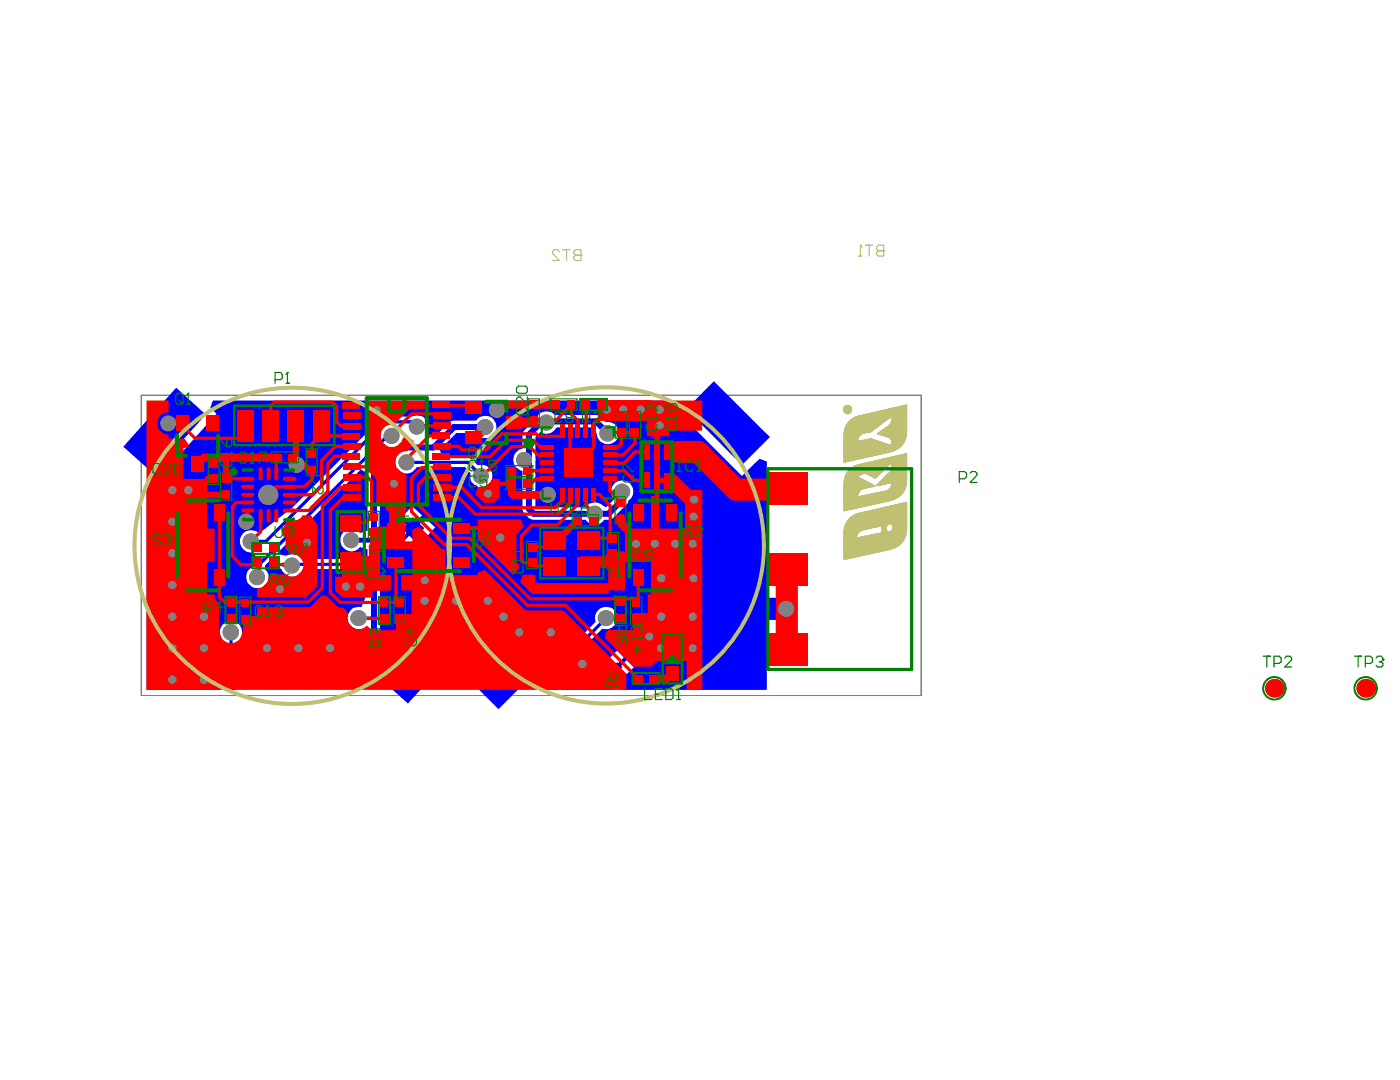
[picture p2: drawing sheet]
<svg xmlns="http://www.w3.org/2000/svg" width="279mm" height="215mm" viewBox="0 0 279 215" stroke-linecap="round" stroke-linejoin="round" font-family="sans-serif">
<path d="M28.2 78.8h155.4v59.8h-155.4z" fill="none" stroke="#808080" stroke-width=".2"/>
<g fill="#00f">
<path d="M71.9 93.6l1.4 .7v11.4l-1.6 .5a2.21 2.21 0 0 0-3.2-.2 2.21 2.21 0 0 0 0 3.2 2.21 2.21 0 0 0 3.2-.2l1.6 .5v1.9h-13.2a2.3 2.3 0 0 0-3-.6l-1.6-.4-.1-.3z"/>
<path d="M42.5 79.8h91.7l.7 1.4-.4 .3 13.4 13.3 3.5-3.4 1.4 .6v45.5h-28.9l-.7-1.5 1.1-1.1-1.3-1.4-1.4 1.4 1.1 1.1-.6 1.5h-14.7l-.6-1.5 .3-.2-.4-.4 .6-1.5h3.7l.6-.2 8.5-8.5a2.23 2.23 0 0 0 3-1.8 2.23 2.23 0 0 0-2.5-2.5 2.23 2.23 0 0 0-1.9 3l-8.1 8.1h-7.3l-9.5-9.6-3 3-4.9-4.4-6.1 6.8h-1.6l-2.5-2.5v-30.4l.7-.5 2.7-1.2a2.2 2.2 0 0 0 2 1.2 2.2 2.2 0 0 0 1.9-1.3h9.7l1.1 1.2a2.22 2.22 0 0 0 2.7 2.7 2.22 2.22 0 0 0 .9-3.8 2.28 2.28 0 0 0-2.2-.5l-1.4-1.3-.6-.3h-4.9l-.7-1.5 3.4-3.3h3.9a2.22 2.22 0 0 0 3.3 .4 2.22 2.22 0 0 0 0-3.3 2.22 2.22 0 0 0-3.3 .4l-4.9 .1-.5 .2-2.9 3-1.6-.2-.2-.5a2.22 2.22 0 0 0 .1-2.8 2.22 2.22 0 0 0-2.9-.6h-5.2l-.7 .3-17.8 17.9-6.7 5.1a2.25 2.25 0 0 0-3.7 1 2.25 2.25 0 0 0 2.7 2.7l.6 1.5a2.06 2.06 0 0 0-1 1.5 2.24 2.24 0 0 0-.8 3.2 2.24 2.24 0 0 0 3.3 .5 2.24 2.24 0 0 0 .1-3.3v-.7l1.3-1.3 1.4 .7a1.13 1.13 0 0 0 .7 1.4 2.2 2.2 0 0 0 2.1 1.4 2.2 2.2 0 0 0 2-1.5h13v4.7l-1.2 2.9a2.23 2.23 0 0 0-2.8 2.2 2.23 2.23 0 0 0 2.8 2.1l1.2 .6 .3 .8 3.7 3.8-3.2 3.6h-25.7l-1.4-1.3v-4.9a2.23 2.23 0 0 0 .8-3.3 2.23 2.23 0 0 0-3.5 0 2.23 2.23 0 0 0 .8 3.3v5.3l.2 .7 1.9 1.9 .4 .1-.5 1.6h-17.9v-40.4l1.4-.7 12.6-14-1.3-1.2zM107.3 82.6l-.4 .8-2.7 2.7-.1 3.3a2.23 2.23 0 0 0-1.8 2.2 2.23 2.23 0 0 0 1.8 2.2v7.6a3 3 0 0 0 2.3 2.2h10.4a2.14 2.14 0 0 0 3.6 0l1.4-.1 .4-.3 2.7-2.7 .3-.4v-.3a2.21 2.21 0 0 0 .6-3.2 2.21 2.21 0 0 0-3.2-.3 2.21 2.21 0 0 0-.2 3.2l-1.6 1.6-.6-.3a2.27 2.27 0 0 0-3.4 .3h-9.9l-.2-.3v-13.6l1-1.2a2.16 2.16 0 0 0 3.2-.8h7.4l.6 1.1a2.23 2.23 0 0 0 2.3 2.3 2.23 2.23 0 0 0 2.2-2.5 2.23 2.23 0 0 0-2.7-2l-1-1.1-.4-.2-.6-.1h-8.2a2.21 2.21 0 0 0-3.2-.1zM82.1 100.8l-1.8 2.1 2 1.9 1.8-2.1zM84.8 103.2l-1.9 2 2 1.9 1.8-2zM79.7 103.5l-1.8 2.1 2.1 1.8 1.8-2.1zM82.4 105.9l-1.9 2 2.1 1.8 1.8-2zM123 129.6l-1.4 1.4 1.4 1.4 1.3-1.4zM124.9 131.5l-1.4 1.5 1.4 1.3 1.4-1.3zM121 131.5l-1.4 1.5 1.4 1.3 1.4-1.3z"/>
</g>
<path d="M77.2 86.8h.9M83.2 84v.4l.6 .6h-.6M121.2 85.6l-.1 .7M50 107.9h3M56.4 112.4l.3 .3h1.6M74.5 122.8l-.3 .4" fill="none" stroke="#00f" stroke-width=".64"/>
<path d="M107.8 84.2h1.1M124 98v1.6" fill="none" stroke="#00f" stroke-width="1.2"/>
<circle cx="121.4" cy="80.4" r=".32" fill="#00f"/>
<path d="M77.2 86.8l-25.9 26v2.2M80.2 91.2l.9 .9h12.1l2.7 2.7M83.2 84h-6.4l-23.8 23.9M125.4 80.4h-19.4l-.2 .1M56.4 112.4h18.1M46 126v7.2l2 1.9h32.3l3.4-3.4M71.5 123.2h2.7M120.8 123.2l-9.8 9.8h-14.4M156.2 121.3h.5" fill="none" stroke="#00f" stroke-width=".64"/>
<path d="M96.7 85.1h-6.2l-4.1 4.1h-6.6l-5.3 5.2v31.5l5.9 5.8h3.3M107.8 84.2l-2.4 2.4v14.8l1 1h14.9l2.7-2.8M108.7 84h10l2.4 2.3" fill="none" stroke="#00f" stroke-width="1.2"/>
<path d="M70.1 107.6h4.3" fill="none" stroke="#00f" stroke-width=".96"/>
<path d="M150.2 121.3h6" fill="none" stroke="#00f" stroke-width="4.4"/>
<g fill="#808080">
<circle cx="138.4" cy="99.5" r=".82"/>
<circle cx="138.3" cy="102.9" r=".82"/>
<circle cx="156.7" cy="121.3" r="1.62"/>
<circle cx="131.5" cy="84.8" r=".82"/>
<circle cx="138.1" cy="108.4" r=".8"/>
<circle cx="134.6" cy="108.3" r=".82"/>
<circle cx="124.2" cy="81.6" r=".84"/>
<circle cx="120.9" cy="81.6" r=".84"/>
<circle cx="127.7" cy="81.6" r=".82"/>
<circle cx="130.5" cy="108.3" r=".82"/>
<circle cx="126.8" cy="108.3" r=".82"/>
<circle cx="96.7" cy="85.1" r="1.62"/>
<circle cx="118.6" cy="102.4" r="1.62"/>
<circle cx="124" cy="98" r="1.62"/>
<circle cx="108.9" cy="84.2" r="1.62"/>
<circle cx="131.5" cy="81.6" r=".84"/>
<circle cx="117.4" cy="112.7" r=".82"/>
<circle cx="110.5" cy="107.7" r=".82"/>
<circle cx="121.1" cy="86.3" r="1.64"/>
<circle cx="115.2" cy="92.3" r=".82"/>
<circle cx="116.8" cy="90.7" r=".84"/>
<circle cx="113.6" cy="90.7" r=".84"/>
<circle cx="113.6" cy="93.8" r=".84"/>
<circle cx="116.8" cy="93.8" r=".84"/>
<circle cx="104.5" cy="91.6" r="1.6"/>
<circle cx="95.8" cy="94.8" r="1.6"/>
<circle cx="99" cy="81.6" r="1.6"/>
<circle cx="33.5" cy="84.4" r="1.6"/>
<circle cx="49.1" cy="104" r="1.6"/>
<circle cx="50" cy="107.9" r="1.62"/>
<circle cx="51.2" cy="115" r="1.6"/>
<circle cx="78" cy="86.8" r="1.6"/>
<circle cx="83.1" cy="85" r="1.6"/>
<circle cx="70" cy="107.6" r="1.6"/>
<circle cx="58.9" cy="84.8" r=".82"/>
<circle cx="81" cy="92.1" r="1.6"/>
<circle cx="78.5" cy="96.4" r=".8"/>
<circle cx="84.7" cy="115.6" r=".8"/>
<circle cx="53.5" cy="98.6" r="2"/>
<circle cx="75.1" cy="81.7" r=".8"/>
<circle cx="138.2" cy="115.2" r=".8"/>
<circle cx="129.4" cy="126.8" r=".8"/>
<circle cx="58.2" cy="112.7" r="1.6"/>
<circle cx="71.5" cy="123.2" r="1.62"/>
<circle cx="68.9" cy="116.9" r=".82"/>
<circle cx="71.8" cy="116.9" r=".84"/>
<circle cx="46" cy="126" r="1.64"/>
<circle cx="120.8" cy="123.2" r="1.62"/>
<circle cx="109.2" cy="98.6" r="1.6"/>
<circle cx="99.7" cy="107.1" r=".84"/>
<circle cx="84.6" cy="119.7" r=".82"/>
<circle cx="65.8" cy="129.1" r=".82"/>
<circle cx="100.4" cy="122.9" r=".84"/>
<circle cx="59.1" cy="92.6" r="1.6"/>
<circle cx="61.2" cy="108.1" r=".8"/>
<circle cx="55.8" cy="117.4" r=".8"/>
<circle cx="34.4" cy="97.7" r=".84"/>
<circle cx="34.4" cy="103.9" r=".82"/>
<circle cx="34.4" cy="110.2" r=".84"/>
<circle cx="34.4" cy="116.6" r=".84"/>
<circle cx="34.4" cy="122.9" r=".84"/>
<circle cx="34.4" cy="129.1" r=".82"/>
<circle cx="34.4" cy="135.4" r=".84"/>
<circle cx="40.7" cy="135.4" r=".84"/>
<circle cx="40.7" cy="129.1" r=".82"/>
<circle cx="40.7" cy="122.9" r=".84"/>
<circle cx="53.2" cy="129.1" r=".8"/>
<circle cx="59.5" cy="129.1" r=".82"/>
<circle cx="37.5" cy="97.7" r=".84"/>
<circle cx="138" cy="122.9" r=".82"/>
<circle cx="138.1" cy="129.1" r=".8"/>
<circle cx="131.8" cy="129.1" r=".82"/>
<circle cx="131.8" cy="122.9" r=".84"/>
<circle cx="131.8" cy="115.2" r=".84"/>
<circle cx="109.8" cy="126" r=".84"/>
<circle cx="103.5" cy="126" r=".82"/>
<circle cx="97.3" cy="119.7" r=".82"/>
<circle cx="91" cy="119.7" r=".82"/>
<circle cx="116.1" cy="132.3" r=".84"/>
<circle cx="97.3" cy="98.4" r=".8"/>
</g>
<g fill="#00f">
<path d="M123.1 131.9l1 1.1-1.1 1.1-1.1-1z" fill-rule="evenodd"/>
<path d="M93.8 124.6l11.1 11.2-5.5 5.5-11.2-11.1z" fill-rule="evenodd"/>
<path d="M142.3 76l11.2 11.1-5.6 5.6-11.1-11.2z" fill-rule="evenodd"/>
<path d="M82.3 103.1l2.3 2.1-2.2 2.4-2.3-2.2z" fill-rule="evenodd"/>
<path d="M35.1 77.3l5.9 5.3-10.5 11.7-5.9-5.3z" fill-rule="evenodd"/>
<path d="M86 123.2l5.9 5.3-10.6 11.7-5.8-5.2z" fill-rule="evenodd"/>
</g>
<g fill="#f00">
<path d="M95.3 97a2.25 2.25 0 0 0 2.8-1.7l1.5 .2v.5h2.4v.8h-2.4v2.3l-1.1 1.1h-2l-1.8-1.8z"/>
<path d="M115.6 110.8h4.9l1-.9h3l.1 3.2h-6.9z"/>
<path d="M119.1 79.8h10.7v4h-10.7z"/>
<path d="M92 104.8h3.2v-1.3h8.6l.6 1.4-1.2 1.2-.3 .7v4.9l.5 .9-.1 .7-.7 1.1-.4 .1-7-7v-1.9h-3.2z"/>
<path d="M57.1 103.7h1.6l.7-.1 .6-.4 .3-.5 1.6-.1 1.4 2.1v12.1l-2.3 2.2h-9.8l.1-1.8a2.5 2.5 0 0 0 2.2-2.2l.4-.6h3a2.23 2.23 0 0 0 3.5-1.1 2.23 2.23 0 0 0-2.3-2.9l-1.2-1v-2.5h-.4l-.5-1.5 .5-.3 .4-.7z"/>
<path d="M126.6 82.7h2.4v-2l.8-.9h10.2v6h-6.6v1.1h-4.4v-3.4h-2.4z"/>
<path d="M73.4 79.8h11.3v1.7h-2.7l-.6 .2-2.9 2.9a2.25 2.25 0 0 0-2.6 1.8 2.25 2.25 0 0 0 1.7 2.6 2.25 2.25 0 0 0 2.7-1.8l.6-.2 1.5 .7v1l-1.2 1.2a2.25 2.25 0 0 0-2.3 1.9 2.25 2.25 0 0 0 1.5 2.5l.7 .5-.1 7.2-3 .5-1.2-1v-.9h-1.8v-4.7a2.62 2.62 0 0 0-1.6-1.8z"/>
<path d="M74.1 106.1h.8v2.4h.8v6.1h2.3v3l-3.8 .1v1.4h-6l-1.4-1.4v-2.8h2.7v-3.2h.4v-.4h3.6v-2.8h.6zM70.3 112.1v2.8h3.2v-2.8z"/>
<path d="M104.2 114.5h2.5v1.7h14.5v-3.4h.6v-2.4h.4v-.4h2.4v-4.4h1.4v-.3h3.8v-6.5h1.6v6.5h5.1v-6.5l1.2-1.2h2.3v39.9h-3.1v-6.4h-.3v-2.2h-5.6v2.8l-1.2 1.1h-3.6l-5.6-5.7 .1-1 .6-.6 5.1 .1v-2.4h.4v-.4h2.3v-4.4h.7v-6.4h-5.2v-1.2h-2v2h2v4.8h-3.3v.8h-15.2l-2.4-2.4zM134.3 112v2.8h2.2v-2.8zM131.4 112v2.8h2.1v-2.8zM134.3 115.6v2.8h2.2v-2.8zM131.4 115.6v2.8h2.1v-2.8zM127.2 123.6v2h1.9v-2zM134.1 125.5v2.6h2.5v-2.6zM131 125.5v2.6h2.4v-2.6z"/>
<path d="M29.2 79.8h4.4v2.3a2.24 2.24 0 0 0-2.2 2.3 2.24 2.24 0 0 0 2.2 2.2v.8h3.2l.9 1.3-.4 .5h-.8v6.4h3.7v2.2h1v7.5h1.6v6.7h-1.6v6.4h1.6a1.8 1.8 0 0 0 .9 1.9v5.2l.2 .2a2.2 2.2 0 0 0 2.1 2.5 2.2 2.2 0 0 0 2.3-2.2l.1-.3v-2.5h.4v-.4h2.4v-1.8h10.2l.8-.3 2-2.1 .9 .2 2.3 2.2 .9 .1 .5 .3 .6 1a2.22 2.22 0 0 0 .9 2.6 2.22 2.22 0 0 0 2.8-.3l1.1 .9h4.7l.3-.1v-2.3h.4v-.4h2.4v-5.2h-2v-3h2.2v-5.2h-5.4v-.4l1.2-1.1h.5v-2.7h.8v2.7h2.9v-2.3l1.4-.7 4.3 4.3 .8 .3v5.1h6.5v-.5l1.4-.5 8.2 8h7.5l12.5 12.6v3.3h-95.6zM37.4 98.9v2.8h2.2v-2.8zM34.4 98.9v2.8h2.2v-2.8zM37.4 102.5v2.8h2.2v-2.8zM34.4 102.5v2.8h2.2v-2.8zM37.4 112v2.8h2.2v-2.8zM34.4 112v2.8h2.2v-2.8zM37.4 115.6v2.8h2.2v-2.8zM34.4 115.6v2.8h2.2v-2.8zM80 123.6v1.9h2v-1.9zM49.2 123.6v2h2v-2z"/>
</g>
<path d="M33.7 84.2l-.1 .2M102 96.4v1.9l.3 .3" fill="none" stroke="#f00" stroke-width="1.6"/>
<g fill="none" stroke="#f00" stroke-width=".64">
<path d="M36.4 84.2v.6l2.5 2.5M39.1 97.6l1 1M39.8 96.6l.4 .2M40.7 91.2l-1.3 1.2M48.9 84.8v2.5M55.1 97h2.6M55.2 91.2h-.1M58.3 91.2l.4 .4h.8M62.2 88.4v2.1M64.1 96.8l-1.8 1.8M64.2 86.3l.6 .5M66.7 90.9l-1.3 1.5"/>
<path d="M66.9 88.9l-2.8 2.9M67.9 97.1h2.2M67.9 84.8h2.2M68.4 99.2h1.7M70.1 95.1h3.2M77.1 93l.1 .2M78.1 86.4v.4M81.1 91.4v.7M83.3 84.8l-.1 .2M84.8 95.1l-1.4 1.4M87.7 82.4l.3 .4M88 97.1h3.9"/>
<path d="M88 99.2h3.5M88.8 88.9h2.6l.7 .7M95.9 94.8h.3M103.3 84l-.4 .3M43.7 115.2v3.8M50 107.9l1.6 1.5 .3-.3M50.4 101.7h-1.1v2l-.1 .3M51.6 114.6l-.3 .4M52 102.8v3.2M56.3 112.5l.1-.1 .3 .3h1.6M62.2 101.1l-.7 .6M70.1 107.6h.1"/>
<path d="M70.1 104.1h2.7M78.8 105l-.3 .2h-2.9M103.9 111.7l.5 .4M106.1 112.1l.5 .7h3.9M106.1 104.6h5M111.1 107.7h-.6l-1.3 1.3h-3.1M71.5 123.2h.1"/>
</g>
<path d="M96.7 85.1l-1.7 1.7M103.3 84.2l-.1 .1" fill="none" stroke="#f00" stroke-width="2"/>
<circle cx="109.2" cy="98.6" r=".8" fill="#f00"/>
<path d="M106.1 93.8h2.8M106.9 86.4l.4 .5M107.3 90.7h1.6M107.7 89.1h1.2M108.9 95.4l-2.2 .1M110.6 84h-1.9l-.4 .3M113.6 98.5v1.6M113.6 90.7l1.6 1.6 1.6-1.6M113.9 82.5l1.3 1.3v2.2" fill="none" stroke="#f00" stroke-width=".64"/>
<path d="M108.5 84.2h.4" fill="none" stroke="#f00" stroke-width="2"/>
<circle cx="113.9" cy="80.6" r=".32" fill="#f00"/>
<g fill="none" stroke="#f00" stroke-width=".64">
<path d="M55.1 91.2v3.2M62.2 94.2v1.4M64.1 91.8v5M64.2 86.3l-2 2.1M65.4 92.4v5.5l-3.2 3.2M78.8 100v5M83.4 96.5v4.1M84.1 93.2l-2.1 2v6.8M85.5 86.8l-4.4 4.6M93.9 80.8l.4 .4M116.8 80.6v.1M121.2 85.6l-.1 .7 2.8-.1"/>
<path d="M121.5 95.4v2.3l2.4 2.3v-1.9l.1-.1M121.5 90.7h2.7M121.5 93.8h3M121.5 92.3h2.9M123.9 88.4l-.8 .7h-1.6M124 80.5l.1 .1h-4.2M126.3 95.7h2.6M126.6 90h2.3M133 90h2.3M43.7 119l1.1 1h1.2M47.1 100.1l-.7 .8M51.6 112.5v2.1"/>
<path d="M52 106l-2 1.9M64.2 117.2l-2.8 2.8M70.1 104.1v3.5M78.9 112v8h.7h-3M122.2 110.4l-2.3 2.4M130.6 115.2v4.1M46 123.2v2.8M120.8 123.2h2.8M133.6 133.3v.9"/>
</g>
<path d="M123.9 103.2v1.2M134 134.2l-1 1" fill="none" stroke="#f00" stroke-width="1.6"/>
<path d="M133 95.7h.8" fill="none" stroke="#f00" stroke-width="1.1"/>
<path d="M45.1 91.2v4.2" fill="none" stroke="#f00" stroke-width="1.3"/>
<path d="M95 86.8v.4" fill="none" stroke="#f00" stroke-width="2"/>
<circle cx="102" cy="93.9" r=".8" fill="#f00"/>
<path d="M33.7 84.2h2.7M40.7 91.2h14.5M102 93.9v2.5" fill="none" stroke="#f00" stroke-width="1.6"/>
<g fill="none" stroke="#f00" stroke-width=".64">
<path d="M38.9 87.3h10M40.7 91.2h4.4M45.1 95.4h4.2M54.7 80.1l-.8 .7v4M55.1 97l-1.6 1.6M106.3 87.7l1.4 1.4M113.6 86v4.7M113.9 80.6v1.9M115.2 98.5v1.9M116.8 80.7v5.3M116.8 98.5v2.2l.9 .9M119.5 98.5l2.1 2.3v5.9l.6 .5"/>
<path d="M119.9 80.6v2.2M123.9 86.2v2.2M126.6 86.2v2.1M43.7 102.1v13.1M46.4 100.9v9.9l1.6 1.7h3.6M47.1 100.1h2.2M54.7 109.4v3l1.6 .1M64.2 100.8v16.4M65.8 101.7v16.4M103.9 106.8v4.9M117.9 107.2l-.5 .5M127.2 115.2v5.2l-1.1-1.1"/>
<path d="M71.6 123.2h5"/>
</g>
<path d="M40.1 98.6h5M42.6 95.4h-1l-1.4 1.4M59 84.8v6.4" fill="none" stroke="#f00" stroke-width="1.3"/>
<circle cx="74.1" cy="111.6" r=".32" fill="#f00"/>
<g fill="none" stroke="#f00" stroke-width=".64">
<path d="M54.7 80.1h11.5l.9 .8v3.1l.8 .8M57.7 98.6h4.6M62.2 95.6l-1.6 1.4h-2.9M64.8 86.8h5.3M66.7 90.9h3.4M66.9 88.9h3.2M67.9 97.1l-3.7 3.7M68.4 99.2l-2.6 2.5M70.1 93h7M73.3 95.1l.8 .8v7l-1.3 1.2M83.3 84.8h4.7M84.1 93.2h4.3"/>
<path d="M84.8 95.1h3.2M85.5 86.8h2.5M87.7 82.4h-5.7l-3.9 4M88 80.8h5.9M91.5 99.2l3.2 3.2h16.6l2.3-2.3M91.9 97.1l4.1 4.1h14.7l1.4-1.5v-1.2M106.1 93.8l-.1 .2M106.3 87.7h-5.3l-3.3 3.3h-9.7M106.7 95.5l-1 1M106.9 86.4h-6.9l-3.2 3.2h-4.7M107.3 90.7l-1.7-1.7h-3.6l-5.8 5.8M112.1 86l-.1 .9h-4.7"/>
<path d="M113.9 80.6l-3.3 3.4M118.3 98.5h1.2M119.9 82.8l-1.6 1.6v4.7l-1.5 1.6M123.9 86.2h2.7M124 80.5h5.8l1.4 1.4M124.5 93.8l1.8 1.9M126.6 88.3l-2.4 2.4M126.6 90l-2.2 2.3M131.1 84l-.1 .2M46 120h15.4M57.7 101.7h3.8M65.8 118.1l2 1.9h8.8"/>
<path d="M75.6 105.2l-1.5 1.6v4.8h-4M82 102l6.6 6.5h4.4l12.1 12.1h7.6l14.5 14.6M83.4 100.6l6.5 6.6h3.7l12.1 12.1h20.4M92 105.2h6.6l1.2 1.2M104.4 112.1h1.7M106.1 104.6l-2.2 2.2M115.2 100.4l-4.1 4.2M117.4 112.8h2.5M117.9 107.2h4.3M130.6 115.2h3.3M131 100.7l-.1 .1"/>
</g>
<path d="M102.3 98.6h6.9M110.8 80.6h-10l-1.1 1.2v-.4l-.3 .2h-.3M123.9 104.4l2.9 2.9M130.3 135.2h2.7" fill="none" stroke="#f00" stroke-width="1.6"/>
<path d="M131 84.2v11.5h2" fill="none" stroke="#f00" stroke-width="1.1"/>
<path d="M59.5 91.6l2.7 2.6M115.1 103.7l-4 4" fill="none" stroke="#f00" stroke-width="1.3"/>
<path d="M131 95.7v5" fill="none" stroke="#f00" stroke-width=".96"/>
<path d="M135.3 90h3.9l7.5 7.6h11.9M156.8 113v16" fill="none" stroke="#f00" stroke-width="4.4"/>
<path d="M133.8 95.7l3.5 3.5" fill="none" stroke="#f00" stroke-width="2.8"/>
<path d="M103.3 84.2h5.2" fill="none" stroke="#f00" stroke-width="2"/>
<g fill="#f00">
<path d="M74.3 105.1h5.6v4.3h-5.6z" fill-rule="evenodd"/>
<path d="M48.8 122.8h8v5.3h-8z" fill-rule="evenodd"/>
<path d="M68.2 110.8h6.7v5.4h-6.7z" fill-rule="evenodd"/>
<path d="M77.6 100h3v8.8h-3z" fill-rule="evenodd"/>
<path d="M126.2 122.2h6.6v5.2h-6.6z" fill-rule="evenodd"/>
<path d="M32.4 95.5h8.9v24.3h-8.9z" fill-rule="evenodd"/>
<path d="M78.9 122.4h8.7v6h-8.7z" fill-rule="evenodd"/>
<path d="M129.9 108.8h8v22.8h-8z" fill-rule="evenodd"/>
</g>
<g fill="#808080">
<circle cx="138.4" cy="99.5" r=".82"/>
<circle cx="138.3" cy="102.9" r=".82"/>
<circle cx="156.7" cy="121.3" r="1.62"/>
<circle cx="131.5" cy="84.8" r=".82"/>
<circle cx="138.1" cy="108.4" r=".8"/>
<circle cx="134.6" cy="108.3" r=".82"/>
<circle cx="124.2" cy="81.6" r=".84"/>
<circle cx="120.9" cy="81.6" r=".84"/>
<circle cx="127.7" cy="81.6" r=".82"/>
<circle cx="130.5" cy="108.3" r=".82"/>
<circle cx="126.8" cy="108.3" r=".82"/>
<circle cx="96.7" cy="85.1" r="1.62"/>
<circle cx="118.6" cy="102.4" r="1.62"/>
<circle cx="124" cy="98" r="1.62"/>
<circle cx="108.9" cy="84.2" r="1.62"/>
<circle cx="131.5" cy="81.6" r=".84"/>
<circle cx="117.4" cy="112.7" r=".82"/>
<circle cx="110.5" cy="107.7" r=".82"/>
<circle cx="121.1" cy="86.3" r="1.64"/>
<circle cx="115.2" cy="92.3" r=".82"/>
<circle cx="116.8" cy="90.7" r=".84"/>
<circle cx="113.6" cy="90.7" r=".84"/>
<circle cx="113.6" cy="93.8" r=".84"/>
<circle cx="116.8" cy="93.8" r=".84"/>
<circle cx="104.5" cy="91.6" r="1.6"/>
<circle cx="95.8" cy="94.8" r="1.6"/>
<circle cx="99" cy="81.6" r="1.6"/>
<circle cx="33.5" cy="84.4" r="1.6"/>
<circle cx="49.1" cy="104" r="1.6"/>
<circle cx="50" cy="107.9" r="1.62"/>
<circle cx="51.2" cy="115" r="1.6"/>
<circle cx="78" cy="86.8" r="1.6"/>
<circle cx="83.1" cy="85" r="1.6"/>
<circle cx="70" cy="107.6" r="1.6"/>
<circle cx="58.9" cy="84.8" r=".82"/>
<circle cx="81" cy="92.1" r="1.6"/>
<circle cx="78.5" cy="96.4" r=".8"/>
<circle cx="84.7" cy="115.6" r=".8"/>
<circle cx="53.5" cy="98.6" r="2"/>
<circle cx="75.1" cy="81.7" r=".8"/>
<circle cx="138.2" cy="115.2" r=".8"/>
<circle cx="129.4" cy="126.8" r=".8"/>
<circle cx="58.2" cy="112.7" r="1.6"/>
<circle cx="71.5" cy="123.2" r="1.62"/>
<circle cx="68.9" cy="116.9" r=".82"/>
<circle cx="71.8" cy="116.9" r=".84"/>
<circle cx="46" cy="126" r="1.64"/>
<circle cx="120.8" cy="123.2" r="1.62"/>
<circle cx="109.2" cy="98.6" r="1.6"/>
<circle cx="99.7" cy="107.1" r=".84"/>
<circle cx="84.6" cy="119.7" r=".82"/>
<circle cx="65.8" cy="129.1" r=".82"/>
<circle cx="100.4" cy="122.9" r=".84"/>
<circle cx="59.1" cy="92.6" r="1.6"/>
<circle cx="61.2" cy="108.1" r=".8"/>
<circle cx="55.8" cy="117.4" r=".8"/>
<circle cx="34.4" cy="97.7" r=".84"/>
<circle cx="34.4" cy="103.9" r=".82"/>
<circle cx="34.4" cy="110.2" r=".84"/>
<circle cx="34.4" cy="116.6" r=".84"/>
<circle cx="34.4" cy="122.9" r=".84"/>
<circle cx="34.4" cy="129.1" r=".82"/>
<circle cx="34.4" cy="135.4" r=".84"/>
<circle cx="40.7" cy="135.4" r=".84"/>
<circle cx="40.7" cy="129.1" r=".82"/>
<circle cx="40.7" cy="122.9" r=".84"/>
<circle cx="53.2" cy="129.1" r=".8"/>
<circle cx="59.5" cy="129.1" r=".82"/>
<circle cx="37.5" cy="97.7" r=".84"/>
<circle cx="138" cy="122.9" r=".82"/>
<circle cx="138.1" cy="129.1" r=".8"/>
<circle cx="131.8" cy="129.1" r=".82"/>
<circle cx="131.8" cy="122.9" r=".84"/>
<circle cx="131.8" cy="115.2" r=".84"/>
<circle cx="109.8" cy="126" r=".84"/>
<circle cx="103.5" cy="126" r=".82"/>
<circle cx="97.3" cy="119.7" r=".82"/>
<circle cx="91" cy="119.7" r=".82"/>
<circle cx="116.1" cy="132.3" r=".84"/>
<circle cx="97.3" cy="98.4" r=".8"/>
</g>
<g fill="#f00">
<path d="M45.2 122.4h1.6v1.6h-1.6z" fill-rule="evenodd"/>
<path d="M44.3 94.6h1.6v1.6h-1.6z" fill-rule="evenodd"/>
<path d="M44.3 97.8h1.5v1.6h-1.5z" fill-rule="evenodd"/>
<path d="M50.6 111.3h1.6v1.6h-1.6z" fill-rule="evenodd"/>
<path d="M50.6 108.5h1.6v1.5h-1.6z" fill-rule="evenodd"/>
</g>
<path d="M56.7 98.6h2M56.7 97h2M56.7 95.4h2M52 101.8v1.9M53.5 101.8v1.9M56.7 101.7h2" fill="none" stroke="#f00" stroke-width=".8"/>
<g fill="#f00">
<path d="M57.5 90.4h1.6v1.6h-1.6z" fill-rule="evenodd"/>
<path d="M61.4 89.7h1.6v1.5h-1.6z" fill-rule="evenodd"/>
<path d="M67.9 102.6h4.1v3.3h-4.1z" fill-rule="evenodd"/>
<path d="M68.4 98.6h3.4v1.2h-3.4z" fill-rule="evenodd"/>
<path d="M68.3 96.5h3.5v1.2h-3.5z" fill-rule="evenodd"/>
<path d="M68.3 92.4h3.5v1.2h-3.5z" fill-rule="evenodd"/>
<path d="M68.3 90.4h3.4v1.2h-3.4z" fill-rule="evenodd"/>
<path d="M68.4 84.3h3.4v1.2h-3.4z" fill-rule="evenodd"/>
<path d="M75.8 122.4h1.6v1.6h-1.6z" fill-rule="evenodd"/>
<path d="M101.2 95.6h1.6v1.6h-1.6z" fill-rule="evenodd"/>
<path d="M101 82.9h3.1v2.6h-3.1z" fill-rule="evenodd"/>
<path d="M107.7 94.9h2.6v.9h-2.6z" fill-rule="evenodd"/>
<path d="M107.7 91.8h2.6v.9h-2.6z" fill-rule="evenodd"/>
<path d="M107.7 90.2h2.6v.9h-2.6z" fill-rule="evenodd"/>
<path d="M107.7 88.7h2.6v.9h-2.6z" fill-rule="evenodd"/>
<path d="M114.3 103h1.6v1.5h-1.6z" fill-rule="evenodd"/>
<path d="M116.4 97.2h.8v2.7h-.8z" fill-rule="evenodd"/>
<path d="M114.8 97.2h.8v2.7h-.8z" fill-rule="evenodd"/>
<path d="M113.2 97.2h.9v2.7h-.9z" fill-rule="evenodd"/>
<path d="M113.2 84.6h.9v2.7h-.9z" fill-rule="evenodd"/>
<path d="M114.8 84.6h.8v2.7h-.8z" fill-rule="evenodd"/>
<path d="M116.4 84.6h.8v2.7h-.8z" fill-rule="evenodd"/>
<path d="M122.8 122.4h1.6v1.6h-1.6z" fill-rule="evenodd"/>
<path d="M121.4 109.6h1.6v1.6h-1.6z" fill-rule="evenodd"/>
<path d="M122.9 102.6h1.5v1.5h-1.5z" fill-rule="evenodd"/>
<path d="M120.2 94.9h2.6v.9h-2.6z" fill-rule="evenodd"/>
<path d="M120.2 88.7h2.6v.9h-2.6z" fill-rule="evenodd"/>
<path d="M120.2 90.2h2.6v.9h-2.6z" fill-rule="evenodd"/>
<path d="M120.2 91.8h2.6v.9h-2.6z" fill-rule="evenodd"/>
<path d="M126.4 134.5h1.6v1.5h-1.6z" fill-rule="evenodd"/>
<path d="M126 122.4h1.6v1.6h-1.6z" fill-rule="evenodd"/>
<path d="M128.3 88.4h1.1v3.2h-1.1z" fill-rule="evenodd"/>
<path d="M125.8 85.4h1.6v1.6h-1.6z" fill-rule="evenodd"/>
<path d="M125.8 82.3h1.5v1.6h-1.5z" fill-rule="evenodd"/>
<path d="M132.5 127.1h2.4v2.8h-2.4z" fill-rule="evenodd"/>
<path d="M132.5 88.5h1.1v3.1h-1.1z" fill-rule="evenodd"/>
<path d="M36 113.5h2.1v3.3h-2.1z" fill-rule="evenodd"/>
<path d="M36 100.4h2.1v3.4h-2.1z" fill-rule="evenodd"/>
<path d="M38.1 90.8h2.5v3.2h-2.5z" fill-rule="evenodd"/>
<path d="M42.7 113.5h2v3.3h-2z" fill-rule="evenodd"/>
<path d="M45.2 119.2h1.6v1.6h-1.6z" fill-rule="evenodd"/>
<path d="M42.7 100.4h2v3.4h-2z" fill-rule="evenodd"/>
</g>
<path d="M52 93.5v1.8M53.5 93.5v1.8M56.7 100.1h2" fill="none" stroke="#f00" stroke-width=".8"/>
<g fill="#f00">
<path d="M61.4 92.8h1.6v1.6h-1.6z" fill-rule="evenodd"/>
<path d="M68.4 94.5h3.4v1.2h-3.4z" fill-rule="evenodd"/>
<path d="M68.4 88.4h3.4v1.2h-3.4z" fill-rule="evenodd"/>
<path d="M68.3 86.3h3.4v1.2h-3.4z" fill-rule="evenodd"/>
<path d="M68.4 82.2h3.4v1.2h-3.4z" fill-rule="evenodd"/>
<path d="M68.3 80.1h3.4v1.2h-3.4z" fill-rule="evenodd"/>
<path d="M75.8 119.2h1.5v1.6h-1.5z" fill-rule="evenodd"/>
<path d="M101.2 93.2h1.6v1.5h-1.6z" fill-rule="evenodd"/>
<path d="M107.7 93.4h2.6v.9h-2.6z" fill-rule="evenodd"/>
<path d="M110 79.8h1.6v1.6h-1.6z" fill-rule="evenodd"/>
<path d="M112.4 89.4h5.6v5.7h-5.6z" fill-rule="evenodd"/>
<path d="M113.1 79.8h1.5v1.6h-1.5z" fill-rule="evenodd"/>
<path d="M116 79.8h1.5v1.6h-1.5z" fill-rule="evenodd"/>
<path d="M122.8 119.2h1.6v1.6h-1.6z" fill-rule="evenodd"/>
<path d="M122.8 99.4h1.6v1.5h-1.6z" fill-rule="evenodd"/>
<path d="M121.4 106.4h1.6v1.6h-1.6z" fill-rule="evenodd"/>
<path d="M120.2 93.4h2.6v.9h-2.6z" fill-rule="evenodd"/>
<path d="M119.1 79.8h1.6v1.6h-1.6z" fill-rule="evenodd"/>
<path d="M126 119.2h1.5v1.6h-1.5z" fill-rule="evenodd"/>
<path d="M126.2 113.5h2v3.3h-2z" fill-rule="evenodd"/>
<path d="M126.2 100.4h2v3.4h-2z" fill-rule="evenodd"/>
<path d="M128.3 94.1h1.1v3.1h-1.1z" fill-rule="evenodd"/>
<path d="M132.9 113.5h2v3.3h-2z" fill-rule="evenodd"/>
<path d="M132.9 100.4h2v3.4h-2z" fill-rule="evenodd"/>
<path d="M132.5 94.2h1.1v3.1h-1.1z" fill-rule="evenodd"/>
<path d="M57.4 81.6h3.2v6.4h-3.2z" fill-rule="evenodd"/>
<path d="M62.4 81.6h3.2v6.4h-3.2z" fill-rule="evenodd"/>
<path d="M67.8 110h4.2v3.3h-4.2z" fill-rule="evenodd"/>
<path d="M132.7 132.7h2.5v2.9h-2.5z" fill-rule="evenodd"/>
<path d="M48 122.5h1.6v1.5h-1.6z" fill-rule="evenodd"/>
<path d="M53.7 111.3h1.6v1.6h-1.6z" fill-rule="evenodd"/>
<path d="M53.7 108.5h1.6v1.5h-1.6z" fill-rule="evenodd"/>
</g>
<path d="M48.4 101.7h1.9M55.1 101.8v1.9" fill="none" stroke="#f00" stroke-width=".8"/>
<path d="M41.8 94.6h1.6v1.6h-1.6z" fill-rule="evenodd" fill="#f00"/>
<path d="M48.4 95.4h1.9M48.4 97h1.9M48.4 98.6h1.9" fill="none" stroke="#f00" stroke-width=".8"/>
<g fill="#f00">
<path d="M54.4 90.4h1.6v1.6h-1.6z" fill-rule="evenodd"/>
<path d="M41.8 91.5h1.6v1.6h-1.6z" fill-rule="evenodd"/>
<path d="M41.1 82.7h2.6v3.1h-2.6z" fill-rule="evenodd"/>
<path d="M35.1 82.7h2.6v3.1h-2.6z" fill-rule="evenodd"/>
<path d="M78.8 122.4h1.6v1.6h-1.6z" fill-rule="evenodd"/>
<path d="M77.2 111.1h3.4v2h-3.4z" fill-rule="evenodd"/>
<path d="M77.2 104.3h3.3v2h-3.3z" fill-rule="evenodd"/>
<path d="M73.7 102.2h1.6v1.5h-1.6z" fill-rule="evenodd"/>
<path d="M90.3 111h3.4v2.1h-3.4z" fill-rule="evenodd"/>
<path d="M105.3 108.2h1.6v1.6h-1.6z" fill-rule="evenodd"/>
<path d="M105.3 111.3h1.6v1.6h-1.6z" fill-rule="evenodd"/>
<path d="M90.3 104.2h3.3v2.1h-3.3z" fill-rule="evenodd"/>
<path d="M104.3 95.6h1.6v1.6h-1.6z" fill-rule="evenodd"/>
<path d="M86.3 96.4h3.5v1.3h-3.5z" fill-rule="evenodd"/>
<path d="M86.3 98.5h3.5v1.3h-3.5z" fill-rule="evenodd"/>
<path d="M86.3 90.3h3.4v1.3h-3.4z" fill-rule="evenodd"/>
<path d="M86.3 92.4h3.5v1.2h-3.5z" fill-rule="evenodd"/>
<path d="M86.3 82.1h3.5v1.3h-3.5z" fill-rule="evenodd"/>
<path d="M86.3 84.2h3.5v1.3h-3.5z" fill-rule="evenodd"/>
<path d="M105.7 83h1.5v1.6h-1.5z" fill-rule="evenodd"/>
<path d="M129.5 134.5h1.6v1.5h-1.6z" fill-rule="evenodd"/>
<path d="M117.5 103h1.6v1.5h-1.6z" fill-rule="evenodd"/>
<path d="M117.9 97.2h.9v2.7h-.9z" fill-rule="evenodd"/>
<path d="M111.6 97.2h.9v2.7h-.9z" fill-rule="evenodd"/>
<path d="M130.4 88.4h1.1v3.2h-1.1z" fill-rule="evenodd"/>
<path d="M123.1 85.4h1.6v1.6h-1.6z" fill-rule="evenodd"/>
<path d="M123.1 82.3h1.5v1.6h-1.5z" fill-rule="evenodd"/>
<path d="M111.6 84.6h.9v2.7h-.9z" fill-rule="evenodd"/>
<path d="M117.9 84.6h.9v2.7h-.9z" fill-rule="evenodd"/>
<path d="M48 119.3h1.6v1.5h-1.6z" fill-rule="evenodd"/>
</g>
<path d="M55.1 93.5v1.8M48.4 100.1h1.9" fill="none" stroke="#f00" stroke-width=".8"/>
<g fill="#f00">
<path d="M78.8 119.2h1.6v1.6h-1.6z" fill-rule="evenodd"/>
<path d="M73.7 105.3h1.6v1.5h-1.6z" fill-rule="evenodd"/>
<path d="M104.3 93.2h1.6v1.5h-1.6z" fill-rule="evenodd"/>
<path d="M86.3 86.2h3.4v1.3h-3.4z" fill-rule="evenodd"/>
<path d="M86.3 88.3h3.5v1.3h-3.5z" fill-rule="evenodd"/>
<path d="M86.3 94.4h3.5v1.3h-3.5z" fill-rule="evenodd"/>
<path d="M92.7 85.9h3.2v2.5h-3.2z" fill-rule="evenodd"/>
<path d="M86.3 80h3.4v1.3h-3.4z" fill-rule="evenodd"/>
<path d="M105.6 79.8h1.6v1.6h-1.6z" fill-rule="evenodd"/>
<path d="M92.7 79.9h3.2v2.5h-3.2z" fill-rule="evenodd"/>
<path d="M115.2 110.9h4.3v3.8h-4.3z" fill-rule="evenodd"/>
<path d="M115.2 105.9h4.3v3.7h-4.3z" fill-rule="evenodd"/>
<path d="M130.4 94.1h1.1v3.2h-1.1z" fill-rule="evenodd"/>
<path d="M52.4 81.6h3.1v6.4h-3.1z" fill-rule="evenodd"/>
<path d="M47.3 81.6h3.2v6.4h-3.2z" fill-rule="evenodd"/>
<path d="M108.4 110.9h4.4v3.8h-4.4z" fill-rule="evenodd"/>
<path d="M153 126.2h8v6.4h-8z" fill-rule="evenodd"/>
<path d="M108.4 105.9h4.4v3.7h-4.4z" fill-rule="evenodd"/>
<path d="M153 94.1h8v6.4h-8z" fill-rule="evenodd"/>
<path d="M153 110.2h8v6.4h-8z" fill-rule="evenodd"/>
</g>
<g fill="#f00">
<circle cx="254" cy="137.1" r="1.88"/>
<circle cx="272.2" cy="137.1" r="1.88"/>
</g>
<g fill="none" stroke="#c0c073" stroke-width=".2">
<path d="M168.1 81.3v.5M168.2 81.2v.8M168.2 86.1v6M168.2 95.8v6M168.3 81v1.1M168.3 85.7v6.4M168.3 95.4v6.4M168.4 80.9v.5M168.4 81.7v.5M168.4 85.4v6.6M168.4 95.1v6.7M168.5 80.9v.3"/>
<path d="M168.5 81.9v.4M168.5 85.2v6.8M168.5 94.9v6.8M168.5 80.8v.7M168.5 81.7v.3M168.5 82v.4M168.5 85v7M168.5 94.7v7M168.6 80.8v.3M168.6 81.2v.4M168.6 81.7v.3M168.6 82v.4"/>
<path d="M168.6 84.8v7.2M168.6 94.5v7.2M168.7 80.8v.3M168.7 81.2v.4M168.7 81.7v.3M168.7 82.1v.3M168.7 84.7v7.3M168.7 94.4v7.3M168.8 80.8v.2M168.8 81.3v.3M168.8 81.7v.3M168.8 82.1v.3"/>
<path d="M168.8 84.5v7.5M168.8 94.3v7.3M168.9 80.8v.2M168.9 81.3v.7M168.9 82.2v.2M168.9 84.4v7.6M168.9 94.1v7.5M168.9 81.2v.8M168.9 94v7.6M169 80.8v.2M169 81.2v.8M169 82.2v.2"/>
<path d="M169 84.2v7.8M169 94v7.6M169.1 80.8v.2M169.1 81.2v.3M169.1 81.7v.3M169.1 82.1v.3M169.1 84.1v7.8M169.1 93.8v7.8M169.2 80.8v.2M169.2 81.2v.4M169.2 81.7v.3M169.2 82.1v.3"/>
<path d="M169.2 84v7.9M169.2 93.7v7.9M169.3 80.8v.3M169.3 81.2v.8M169.3 82v.4M169.3 84v7.9M169.3 93.6v8M169.3 80.8v.4M169.3 81.3v.7M169.3 83.9v8M169.4 80.9v.3M169.4 82v.3"/>
<path d="M169.4 83.8v8M169.4 93.5v8.1M169.5 80.9v.5M169.5 81.8v.4M169.5 83.7v8.1M169.5 93.4v8.1M169.6 81v1.1M169.6 83.6v8.2M169.6 93.4v8.1M169.7 81.2v.8M169.7 83.6v8.2M169.7 93.3v8.2"/>
<path d="M169.7 81.3v.6M169.7 93.2v8.3M169.8 83.5v8.2M169.8 93.2v8.3M169.9 83.4v8.3M169.9 93.2v8.2M170 83.4v8.3M170 93.1v8.3M170.1 83.3v8.4M170.1 93v8.4M170.1 83.2v8.4M170.2 83.2v8.4"/>
<path d="M170.2 92.9v8.4M170.3 83.2v8.4M170.3 92.9v8.4M170.4 83.2v8.4M170.4 92.8v8.5M170.5 83.1v8.5M170.5 92.8v8.5M170.6 83.1v8.5M170.6 92.8v8.4M170.7 83v8.6M170.7 92.8v8.4M170.8 83v8.6"/>
<path d="M170.8 92.7v8.5M170.9 82.9v8.6M170.9 92.7v8.5M171 82.9v4.7M171 88v3.5M171 92.6v6.1M171 99v2.2M171.1 82.9v4.4M171.1 87.9v3.6M171.1 92.6v2.3M171.1 95.1v3.3M171.1 99v2.2"/>
<path d="M171.2 82.8v4.4M171.2 87.9v3.6M171.2 92.6v2.2M171.2 95.2v3M171.2 98.9v2.3M171.3 82.8v4.2M171.3 87.9v3.5M171.3 92.6v2.2M171.3 95.2v2.8M171.3 98.9v2.3M171.3 82.8v4M171.3 92.5v2.3"/>
<path d="M171.3 95.2v2.7M171.3 98.9v2.2M171.4 82.8v4M171.4 87.9v3.5M171.4 92.5v2.2M171.4 95.2v2.6M171.4 98.9v2.2M171.5 82.8v3.9M171.5 87.8v3.6M171.5 92.5v2.1M171.5 95.3v2.4M171.5 98.9v2.2"/>
<path d="M171.6 82.8v3.8M171.6 87.8v3.5M171.6 92.5v2.1M171.6 95.3v2.3M171.6 98.8v2.3M171.7 82.8v3.7M171.7 87.8v3.5M171.7 92.4v2.1M171.7 95.4v2.2M171.7 98.8v2.2M171.8 82.8v3.6M171.8 87.8v3.5"/>
<path d="M171.8 92.4v2M171.8 95.5v2M171.8 98.8v2.2M171.9 82.7v3.7M171.9 87.7v3.6M171.9 92.4v2M171.9 95.5v1.9M171.9 98.8v2.2M172 82.7v3.7M172 87.7v3.5M172 92.4v2M172 95.6v1.8"/>
<path d="M172 98.8v2.2M172.1 82.7v3.7M172.1 87.7v3.5M172.1 92.4v2M172.1 95.6v1.8M172.1 98.8v2.1M172.1 95.6v1.7M172.2 82.6v3.7M172.2 87.7v3.5M172.2 92.4v2M172.2 95.6v1.7M172.2 98.8v2.1"/>
<path d="M172.3 82.6v3.7M172.3 87.6v3.6M172.3 92.4v2M172.3 95.7v1.6M172.3 98.7v2.2M172.4 82.6v3.7M172.4 87.6v3.6M172.4 92.3v2.1M172.4 95.7v1.6M172.4 98.7v2.2M172.5 82.6v3.7M172.5 87.6v3.6"/>
<path d="M172.5 92.3v2.1M172.5 95.8v1.4M172.5 98.7v2.1M172.5 82.6v3.6M172.6 82.5v3.7M172.6 87.6v3.6M172.6 92.3v2.1M172.6 95.9v1.3M172.6 98.7v2.1M172.7 82.5v3.7M172.7 87.6v3.5M172.7 92.2v2.2"/>
<path d="M172.7 95.9v1.3M172.7 98.6v2.2M172.8 82.5v3.7M172.8 87.6v3.5M172.8 92.2v2.2M172.8 96v1.2M172.8 98.6v2.2M172.9 82.5v3.7M172.9 87.6v3.5M172.9 92.2v2.2M172.9 96v1.2M172.9 98.6v2.2"/>
<path d="M172.9 82.4v3.7M172.9 92.2v2.3M173 82.4v3.7M173 87.5v3.5M173 92.2v2.3M173 96v1.2M173 98.6v2.2M173.1 82.4v3.7M173.1 87.5v3.5M173.1 92.1v2.5M173.1 96.1v1.1M173.1 98.5v2.3"/>
<path d="M173.2 82.4v3.7M173.2 87.5v3.5M173.2 92.1v2.5M173.2 96.1v1.1M173.2 98.5v2.2M173.3 82.4v3.7M173.3 87.5v3.5M173.3 92.1v2.6M173.3 96.2v.9M173.3 98.5v2.2M173.3 96.3v.8M173.4 82.4v3.6"/>
<path d="M173.4 87.4v3.5M173.4 92v2.8M173.4 96.3v.8M173.4 98.5v2.2M173.5 82.4v3.6M173.5 87.4v3.5M173.5 92v2.8M173.5 96.4v.7M173.5 98.4v2.2M173.6 82.4v3.6M173.6 87.4v3.5M173.6 92v2.8"/>
<path d="M173.6 96.4v.6M173.6 98.4v2.2M173.7 82.3v3.7M173.7 87.4v3.5M173.7 92v2.8M173.7 96.4v.6M173.7 98.4v2.2M173.7 92v2.9M173.8 82.3v3.6M173.8 87.5v3.3M173.8 92v3M173.8 96.5v.5"/>
<path d="M173.8 98.4v2.2M173.9 82.3v3.5M173.9 87.5v3.3M173.9 92v3M173.9 96.5v.5M173.9 98.4v2.1M174 82.2v3.6M174 87.5v3.3M174 92v3.1M174 96.6v.3M174 98.4v2.1M174 82.2v3.5"/>
<path d="M174 87.6v3.2M174.1 82.2v3.4M174.1 87.6v3.2M174.1 91.9v3.3M174.1 96.7v.2M174.1 98.4v2.1M174.2 82.2v3.4M174.2 87.6v3.2M174.2 91.9v3.3M174.2 96.7v.2M174.2 98.3v2.1M174.3 82.1v3.5"/>
<path d="M174.3 87.6v3.2M174.3 91.9v3.3M174.3 96.8v.1M174.3 98.3v2.1M174.4 82.1v3.4M174.4 87.6v3.2M174.4 91.9v3.3M174.4 96.8h.1M174.4 98.3v2.1M174.4 82.1v3.3M174.4 87.7v3.1M174.4 91.8v3.5"/>
<path d="M174.5 82.1v3.2M174.5 87.7v3M174.5 91.8v3.5M174.5 98.3v2.1M174.6 82.1v3.2M174.6 87.7v3M174.6 91.8v3.4M174.6 98.2v2.2M174.7 82v3.2M174.7 87.8v2.9M174.7 91.8v3.4M174.7 96.7v.1"/>
<path d="M174.7 98.2v2.2M174.8 82v3.2M174.8 87.8v2.9M174.8 91.7v3.4M174.8 96.6v.2M174.8 98.2v2.2M174.8 82v3.1M174.8 87.8v2.8M174.8 91.7v3.3M174.8 96.5v.3M174.9 82v3.1M174.9 86.4v.1"/>
<path d="M174.9 87.9v2.7M174.9 91.7v3.2M174.9 96.4v.4M174.9 98.2v2.1M175 82v3M175 86.3v.2M175 87.9v2.7M175 91.7v3.1M175 96.4v.4M175 98.1v2.2M175.1 82v2.9M175.1 86.3v.2"/>
<path d="M175.1 87.9v2.7M175.1 91.7v3.1M175.1 96.3v.5M175.1 98.1v2.2M175.2 82v2.8M175.2 86.2v.3M175.2 88v2.6M175.2 91.6v3.1M175.2 96.2v.5M175.2 98.1v2.2M175.2 86.1v.5M175.2 88v2.5"/>
<path d="M175.2 91.6v3M175.2 96.1v.6M175.3 81.9v2.9M175.3 86.1v.5M175.3 88v2.5M175.3 91.6v2.9M175.3 96v.7M175.3 98.1v2.1M175.4 81.9v2.8M175.4 86v.6M175.4 88v2.5M175.4 91.6v2.8"/>
<path d="M175.4 96v.7M175.4 98v2.2M175.5 81.9v2.7M175.5 86v.6M175.5 88v2.5M175.5 91.6v2.8M175.5 95.9v.8M175.5 98v2.2M175.6 81.9v2.7M175.6 85.9v.8M175.6 88v2.4M175.6 91.6v2.7"/>
<path d="M175.6 95.8v.8M175.6 98v2.2M175.6 81.9v2.6M175.6 88.1v2.3M175.6 91.6v2.6M175.6 95.7v.9M175.6 98v2.1M175.7 81.8v2.6M175.7 85.8v.9M175.7 88.1v2.3M175.7 91.6v2.5M175.7 95.6v1"/>
<path d="M175.7 98v2.1M175.8 81.8v2.6M175.8 85.7v1.1M175.8 88.1v2.3M175.8 91.5v2.5M175.8 95.6v1M175.8 98v2.1M175.9 81.8v2.5M175.9 85.7v1.1M175.9 88.2v2.2M175.9 91.5v2.5M175.9 95.5v1.1"/>
<path d="M175.9 98v2.1M176 81.8v2.5M176 85.6v1.2M176 88.2v2.2M176 91.5v2.4M176 95.4v1.1M176 98v2.1M176 81.7v2.5M176 91.5v2.3M176 95.3v1.2M176 98v2M176.1 81.7v2.4"/>
<path d="M176.1 85.6v1.2M176.1 88.3v2.1M176.1 91.4v2.3M176.1 95.2v1.3M176.1 98v2M176.2 81.7v2.3M176.2 85.5v1.3M176.2 88.3v2.1M176.2 91.4v2.2M176.2 95.2v1.3M176.2 97.9v2.1M176.3 81.7v2.3"/>
<path d="M176.3 85.4v1.4M176.3 88.3v2M176.3 91.4v2.2M176.3 95.1v1.4M176.3 97.9v2.1M176.4 81.6v2.4M176.4 85.3v1.6M176.4 88.4v1.9M176.4 91.4v2.1M176.4 95v1.4M176.4 97.9v2.1M176.4 81.6v2.3"/>
<path d="M176.4 91.4v2M176.4 94.9v1.5M176.5 81.6v2.2M176.5 85.2v1.7M176.5 88.4v1.9M176.5 91.3v2M176.5 94.8v1.6M176.5 97.8v2.2M176.6 81.6v2.2M176.6 85.2v1.7M176.6 88.4v1.9M176.6 91.3v1.9"/>
<path d="M176.6 94.8v1.6M176.6 97.8v2.2M176.7 81.6v2.1M176.7 85.2v1.8M176.7 88.4v1.8M176.7 91.3v1.9M176.7 94.7v1.7M176.7 97.8v2.2M176.8 81.6v2M176.8 85.1v1.9M176.8 88.4v1.8M176.8 91.3v1.8"/>
<path d="M176.8 94.6v1.8M176.8 97.7v2.2M176.8 85v2M176.8 88.5v1.7M176.8 91.2v1.8M176.8 94.5v1.9M176.9 81.6v2M176.9 85v2.1M176.9 88.5v1.7M176.9 91.2v1.7M176.9 94.4v2M176.9 97.7v2.2"/>
<path d="M177 81.6v1.9M177 84.9v2.2M177 88.6v1.5M177 91.2v1.6M177 94.4v2M177 97.6v2.3M177.1 81.5v1.9M177.1 84.8v2.4M177.1 88.6v1.5M177.1 91.2v1.6M177.1 94.4v2M177.1 97.6v2.2"/>
<path d="M177.2 81.5v1.8M177.2 84.8v2.4M177.2 88.6v1.5M177.2 91.2v1.5M177.2 94.3v2M177.2 97.5v2.3M177.2 84.7v2.5M177.2 88.7v1.4M177.2 91.2v1.4M177.2 94.2v2.1M177.2 97.4v2.4M177.3 81.5v1.7"/>
<path d="M177.3 84.6v2.7M177.3 88.7v1.3M177.3 91.2v1.3M177.3 94.1v2.2M177.3 97.3v2.5M177.4 81.4v1.8M177.4 84.5v2.9M177.4 88.7v1.3M177.4 91.2v1.2M177.4 94v2.3M177.4 97.2v2.5M177.5 81.4v1.7"/>
<path d="M177.5 84.4v3.1M177.5 88.8v1.2M177.5 91.2v1.2M177.5 93.8v2.5M177.5 97.2v2.5M177.6 81.4v1.7M177.6 84.2v3.4M177.6 88.8v1.2M177.6 91.1v1.3M177.6 93.6v2.6M177.6 97v2.7M177.6 81.4v1.8"/>
<path d="M177.6 84v3.7M177.6 88.5v1.5M177.6 91.1v1.6M177.6 93.4v2.8M177.6 96.7v3M177.7 81.4v8.6M177.7 91.1v8.5M177.8 81.3v8.7M177.8 91.1v8.5M177.9 81.3v8.6M177.9 91v8.6M178 81.3v8.6"/>
<path d="M178 91v8.6M178.1 81.2v8.6M178.1 91v8.6M178.2 81.2v8.6M178.2 90.9v8.6M178.3 81.2v8.6M178.3 90.9v8.6M178.4 81.2v8.5M178.4 90.9v8.5M178.5 81.2v8.4M178.5 90.9v8.4M178.6 81.2v8.4"/>
<path d="M178.6 90.8v8.5M178.7 81.2v8.4M178.7 90.8v8.4M178.8 81.2v8.4M178.8 90.8v8.4M178.8 81.1v8.4M178.9 81.1v8.4M178.9 90.8v8.4M179 81.1v8.3M179 90.8v8.3M179.1 81.1v8.2M179.1 90.8v8.3"/>
<path d="M179.2 81v8.3M179.2 90.8v8.2M179.2 81v8.2M179.2 90.7v8.2M179.3 81v8.2M179.3 90.7v8.1M179.4 81v8.1M179.4 90.7v8.1M179.5 80.9v8.1M179.5 90.7v8.1M179.6 80.9v8.1M179.6 90.7v8"/>
<path d="M179.6 80.9v8M179.6 90.6v8M179.7 80.9v7.9M179.7 90.6v7.9M179.8 80.8v7.9M179.8 90.6v7.8M179.9 80.8v7.8M179.9 90.6v7.7M180 80.8v7.7M180 90.5v7.7M180 80.8v7.6M180 90.5v7.6"/>
<path d="M180.1 80.8v7.5M180.1 90.5v7.5M180.2 80.8v7.3M180.2 90.5v7.4M180.3 80.8v7.2M180.3 90.4v7.3M180.4 80.8v7M180.4 90.4v7.2M180.4 80.8v6.8M180.4 90.4v6.9M180.5 80.7v6.7M180.5 90.4v6.7"/>
<path d="M180.6 80.7v6.5M180.6 90.4v6.4M180.7 80.7v6.1M180.7 90.4v6M180.8 80.7v5.4M180.8 90.4v5.5M168.2 105.5v6M168.3 105.1v6.4M168.4 104.8v6.7M168.5 104.6v6.9M168.5 104.4v7M168.6 104.3v7.1"/>
<path d="M168.7 104.1v7.3M168.8 104v7.4M168.9 103.9v7.5M168.9 103.7v7.6M169 103.6v7.7M169.1 103.6v7.7M169.2 103.5v7.8M169.3 103.3v7.9M169.3 103.2v8M169.4 103.2v8M169.5 103.2v8M169.6 103.1v8.1"/>
<path d="M169.7 103v8.2M169.7 102.9v8.3M169.8 102.9v8.3M169.9 102.8v8.4M170 102.8v8.3M170.1 102.8v8.3M170.1 102.7v8.4M170.2 102.6v8.5M170.3 102.6v8.5M170.4 102.5v8.5M170.5 102.5v8.5M170.6 102.4v8.6"/>
<path d="M170.7 102.4v8.5M170.8 102.4v4.5M170.8 107.2v3.7M170.9 102.4v4.2M170.9 107.2v3.7M170.9 102.4v4M171 102.4v3.9M171 107.2v3.7M171.1 102.3v3.9M171.1 107.1v3.7M171.2 102.3v3.8M171.2 107.1v3.7"/>
<path d="M171.3 102.3v3.7M171.3 107.1v3.7M171.4 102.2v3.7M171.4 107.1v3.7M171.5 102.2v3.6M171.5 107v3.8M171.6 102.2v3.6M171.6 107v3.8M171.7 102.2v3.5M171.7 107v3.8M171.7 102.1v3.6M171.8 102.1v3.5"/>
<path d="M171.8 107v3.7M171.9 102.1v3.5M171.9 106.9v3.8M172 102.1v3.5M172 106.9v3.8M172.1 102.1v3.5M172.1 106.9v3.8M172.1 102v3.6M172.1 106.9v3.7M172.2 102v3.6M172.2 106.9v3.7M172.3 102v3.5"/>
<path d="M172.3 106.8v3.8M172.4 102v3.5M172.4 106.8v3.8M172.5 102v3.5M172.5 106.8v3.8M172.5 106.8v3.7M172.6 102v3.4M172.6 106.8v3.7M172.7 102v3.4M172.7 106.8v3.7M172.8 101.9v3.5M172.8 106.8v3.7"/>
<path d="M172.9 101.9v3.5M172.9 106.8v3.6M173 101.9v3.4M173 106.8v3.6M173.1 101.9v3.4M173.1 106.7v3.7M173.2 101.8v3.5M173.2 106.7v3.7M173.3 101.8v3.5M173.3 106.7v3.7M173.4 101.8v3.4M173.4 106.7v3.7"/>
<path d="M173.5 101.7v3.5M173.5 106.6v3.8M173.6 101.7v3.5M173.6 106.6v3.8M173.7 101.7v3.5M173.7 106.6v3.7M173.8 101.6v3.6M173.8 106.6v3.7M173.9 101.6v3.6M173.9 106.5v3.8M174 101.6v3.6M174 106.5v3.7"/>
<path d="M174.1 101.6v3.5M174.1 106.5v3.7M174.2 101.6v3.5M174.2 106.4v3.8M174.3 101.6v3.5M174.3 106.4v3.8M174.4 101.6v3.5M174.4 106.4v3.7M174.5 101.5v3.5M174.5 106.4v3.7M174.6 101.5v3.5M174.6 106.4v3.7"/>
<path d="M174.7 101.5v3.5M174.7 106.4v3.6M174.8 101.5v3.5M174.8 106.4v3.6M174.8 101.4v3.6M174.9 101.4v3.5M174.9 106.4v3.6M175 101.4v3.5M175 106.3v3.7M175.1 101.4v3.5M175.1 106.3v3.7M175.2 101.4v3.5"/>
<path d="M175.2 106.3v3.7M175.2 101.3v3.6M175.3 101.3v3.5M175.3 106.3v3.7M175.4 101.3v3.5M175.4 106.2v3.7M175.5 101.3v3.5M175.5 106.2v3.7M175.6 101.2v3.6M175.6 106.2v3.7M175.7 101.2v3.6M175.7 106.2v3.7"/>
<path d="M175.8 101.2v8.6M175.9 101.2v8.6M176 101.2v8.6M176.1 101.2v8.5M176.2 101.2v8.5M176.3 101.1v8.6M176.4 101.1v8.6M176.5 101.1v8.5M176.6 101v8.6M176.7 101v4M176.7 105.6v4M176.8 101v3.8"/>
<path d="M176.8 105.7v3.9M176.8 101v3.7M176.8 105.8v3.8M176.9 100.9v3.7M176.9 105.9v3.7M177 100.9v3.6M177 106v3.6M177.1 100.9v3.5M177.1 106v3.6M177.2 100.9v3.5M177.2 106v3.6M177.2 106v3.5"/>
<path d="M177.3 100.8v3.6M177.3 106v3.5M177.4 100.8v3.6M177.4 105.9v3.6M177.5 100.8v3.6M177.5 105.9v3.6M177.6 100.8v3.6M177.6 105.8v3.6M177.6 105.7v3.7M177.7 100.8v3.7M177.7 105.6v3.8M177.8 100.8v3.8"/>
<path d="M177.8 105.6v3.7M177.9 100.8v3.9M177.9 105.3v4M178 100.7v8.6M178 100.7v8.5M178.1 100.7v8.5M178.2 100.7v8.5M178.3 100.6v8.6M178.4 100.6v8.6M178.4 100.6v8.5M178.5 100.6v8.5M178.6 100.6v8.4"/>
<path d="M178.7 100.5v8.5M178.8 100.5v8.4M178.9 100.5v8.3M179 100.4v8.4M179.1 100.4v8.4M179.2 100.4v8.3M179.2 100.4v8.2M179.3 100.4v8.2M179.4 100.4v8.1M179.5 100.4v8M179.6 100.4v8M179.6 100.4v7.9"/>
<path d="M179.7 100.3v7.9M179.8 100.3v7.8M179.9 100.3v7.7M180 100.3v7.7M180 100.2v7.6M180.1 100.2v7.5M180.2 100.2v7.4M180.3 100.2v7.2M180.4 100.1v7.1M180.4 100.1v7M180.5 100.1v6.7M180.6 100.1v6.4"/>
<path d="M180.7 100.1v6.1M180.8 100v5.6"/>
</g>
<g fill="none" stroke="#c0c073" stroke-width=".24">
<path d="M111.5 50.1l-.3-.4h-.8l-.3 .4v.4l1.4 1.4h-1.4M112.2 49.7h1.4M112.9 49.7v2.2M114.8 49.7h1v2.2h-1l-.4-.3v-.4l.4-.3-.4-.4v-.4zM114.8 50.9h1M115.8 50.9h.1M171.2 51h.6M171.5 48.9h.1M171.5 48.9v2.1M171.5 48.9l.3 .4M172.5 48.9h1.5M173.3 48.9v2.1"/>
<path d="M175.1 48.9h1v2.1h-1l-.4-.3v-.4l.4-.3-.4-.4v-.3zM175.1 50h1M176.1 50h.1"/>
</g>
<g fill="none" stroke="#c0c073" stroke-width=".8">
<circle cx="58.2" cy="108.8" r="31.5"/>
<circle cx="120.8" cy="108.7" r="31.5"/>
</g>
<path d="M134 130.3l1.9 1.8v.2h-3.9z" fill="#008000"/>
<g fill="none" stroke="#008000" stroke-width=".4">
<path d="M115.6 79.5h5.4v2.2h-5.4zM44.9 118.9h2.3v5.3h-2.3zM50.3 108.2h5.3v2.2h-5.3zM50.3 111h5.3v2.2h-5.3zM75.5 119h2.2v5.4h-2.2zM107.7 105.2h12.6v10h-12.6zM122.6 118.9h2.1v5.3h-2.1zM126.1 134.1h5.3v2.2h-5.3z"/>
<circle cx="254" cy="137.1" r="2.24"/>
<circle cx="272.2" cy="137.1" r="2.24"/>
</g>
<g fill="none" stroke="#008000" stroke-width=".24">
<path d="M35.4 78.4h.7l.4 .4v1.4l-.4 .3h-.7l-.4-.3v-1.4zM35.8 79.8l.7 .7M37.5 78.4h.1M37.5 78.4v2.1M37.5 78.4l-.3 .4M54.8 75.7h1.1l.4-.4v-.7l-.4-.4h-1.1v2.2M57 76.4h.7M57.3 74.2h.1M57.3 74.2v2.2M57.3 74.2l-.3 .4M103.3 76.9h1.5l.3 .4v.8l-.3 .3h-1.5l-.4-.3v-.8zM105.1 79.1v1.4l-1.4-1.4h-.4l-.4 .4v.7l.4 .3"/>
<path d="M105.3 79.5h2.2v5.3h-2.2zM109.6 79.5h5.4v2.2h-5.4zM31.9 92.7l-.3-.3h-.7l-.4 .3v1.4l.4 .3h.7l.3-.3M32.6 92.7l.4-.3h.7l.4 .3v.4l-1.5 1.3h1.5M35.1 92.4h.7l.4 .3v1.4l-.4 .3h-.7l-.3-.3v-1.4zM37.2 80.5h.7M41.5 91.2h2.2v5.3h-2.2zM44 94.3h2.2v5.3h-2.2zM44.1 90.4h.1M44.1 90.4h2.1M44.1 90.4l.4 .4M44.1 87.6l.4 .7 .7 .7"/>
<path d="M44.5 91.5l-.4 .3v.7l.4 .4h1.4l.3-.4v-.7l-.3-.3M45.5 87.6h.4l.3 .3v.7l-.3 .4h-.7v-1.1zM46.2 90v.8M49.2 90.5l-.4-.4h-.7l-.3 .4v1.4l.3 .4h.7l.4-.4M49.9 92.3h.7M50.3 90.1h.1M50.3 90.1v2.2M50.3 90.1l-.4 .4M51.7 90.1h1.4v.4l-1.4 1.4v.4M54.1 90h5.4v2.2h-5.4zM62.6 94.8l-.3 .4v.6l.3 .4M63.2 94.8v-5.4h-2.2v5.4h3.1l.3 .4v.6l-.3 .4"/>
<path d="M64.1 96.9l.3 .3v.8l-.3 .4h-.4l-1.4-1.5v1.5M93.8 89.1h.7l.4 .4v1.4l-.4 .3h-.7l-.4-.3v-1.4zM94.2 90.5l.7 .7M95 95.2l-.4-.4h-.8l-.3 .4v1.5l.3 .3h.8l.4-.3M95 92l-.4-.3h-.8l-.3 .3v1.5l.3 .3h.8l.4-.3M95.6 91.2h.7M95.7 93.8h.7M95.9 89.1h.1M95.9 89.1v2.1M95.9 89.1l-.3 .4M96 91.7h.1M96 91.7v2.1"/>
<path d="M96 91.7l-.3 .3M97 94.8h-1.3v1.2l.7-.4h.3l.3 .4v.7l-.3 .3h-.7l-.3-.3M98.9 91.7h-1.5v1.1l.8-.4h.3l.4 .4v.7l-.4 .3h-.7l-.4-.3M100.9 92.8h5.3v2.1h-5.3zM100.9 95.2h5.3v2.3h-5.3zM103.3 81.2l-.4 .4v.7l.4 .4h1.5l.3-.4v-.7l-.3-.4M112 82.4l-.4-.3h-.6l-.4 .3v1.5l.4 .3h.6l.4-.3M113.1 83.2l-.3-.4v-.4l.3-.3h.7l.4 .3v.4l-.4 .4M113.1 83.2l-.3 .4v.3l.3 .3h.7l.4-.3v-.3l-.4-.4M113.1 83.2h.7M116.1 83.6h1.1l.3-.4v-.8l-.3-.3h-1.1v2.1M116.8 83.6l.7 .6"/>
<path d="M118.3 82.4l.3-.3h.7l.4 .3v.4l-1.4 1.4h1.4M122.6 99h2.1v5.4h-2.1zM122.7 82h2.3v5.3h-2.3zM124.2 93.9v-1.5h.4l1.3 1.5h.4M124.6 94.6l-.4 .4v.7l.4 .3h1.3l.4-.3v-.7l-.4-.4M125.4 82h2.3v5.3h-2.3zM128.8 83.3h.1M128.8 83.3h2.2M128.8 83.3l.4 .3M129.2 84.4l-.4 .4v.7l.4 .3h1.4l.4-.3v-.7l-.4-.4M131 80.4v1.5l-1.5-1.5h-.3l-.4 .4v.8l.4 .3M131 82.9v.7"/>
<path d="M132.8 83.3h.1M132.8 83.3h2.1M132.8 83.3l.4 .3M133.2 84.4l-.4 .4v.7l.4 .3h1.4l.3-.3v-.7l-.3-.4M133.2 80.4h1.4l.3 .4v.8l-.3 .3h-1.4l-.4-.3v-.8zM134.9 91.7h.8M134.9 82.9v.7M134.9 93.9h.8M135.3 91.7v2.2M138.1 92l-.3-.3h-.7l-.4 .3v1.5l.4 .4h.7l.3-.4M138.9 93.9h.7M139.3 91.7h.1"/>
<path d="M139.3 91.7v2.2M139.3 91.7l-.4 .3M191.2 95.4h1l.4-.4v-.7l-.4-.3h-1v2.1M193.4 94.3l.3-.3h.7l.3 .3v.4l-1.3 1.4h1.3M31.9 106.8l-.3-.3h-.7l-.4 .3v.4l.4 .4h.7l.3 .4v.3l-.3 .4h-.7l-.4-.4M32.6 106.8l.4-.3h.7l.4 .3v.4M33.4 107.6h.3M33.7 107.6l.4 .4v.3l-.4 .4h-.7l-.4-.4M34.1 107.2h.1M34.1 107.2l-.4 .4M47.8 119h2.2v5.4h-2.2zM54 115.8h1.1l.4-.3v-.7l-.4-.4h-1.1v2.1"/>
<path d="M54.7 115.8l.8 .7M54.8 104.9v1.8l.4 .4h.7l.4-.4v-1.8M56.2 115.5h1.1l.3 .3v.4l-.3 .3h-.7l-.4-.3zM57 105.3l.3-.4h.7l.4 .4v.3M57.6 114.4l-.7 .4-.7 .7M57.6 109.8h1.1l.4-.4v-.7l-.4-.3h-1.1v2.1M57.7 106h.3M58 106l.4 .4v.3l-.4 .4h-.7l-.3-.4M58.3 109.8l.8 .7M58.4 105.6h.1M58.4 105.6l-.4 .4M59.8 108.4h1.4v.3l-1.4 1.4v.4"/>
<path d="M73.4 101.9h2.2v5.3h-2.2zM74.1 109.6v.8M74.1 110h2.1M74.5 108.9l-.4-.4v-.7l.4-.3h1.3l.4 .3v.7l-.4 .4M74.5 113.6l-.4-.4h-.8l-.3 .4v1.3l.3 .4h.8l.4-.4M75.2 113.6l.3-.4h.7l.4 .4v.3M75.8 109.6l.4 .4M75.9 114.3h.3M76.2 110h.1M76.2 114.3l.4 .3v.3l-.4 .4h-.7l-.3-.4M76.6 113.9h.1M76.6 113.9l-.4 .4"/>
<path d="M78.5 118.9h2.3v5.3h-2.3zM79.4 103.6v.7M79.4 104h2.1M81.2 103.6l.3 .4M81.5 104h.1M81.5 101.5h-1.8l-.3 .3v.7l.3 .3h1.8M95.1 106.3h.1M95.1 106.3h2.2M95.1 106.3l.3 .4M95.4 107.4l-.3 .3v.7l.3 .4h.4l.4-.4v-.7l.4-.3h.3l.4 .3v.7l-.4 .4M97.3 106v.7M102.2 111.6h.1"/>
<path d="M102.2 109.9h.1M102.2 111.6h2.1M102.2 111.6l.3 .4M102.2 109.9h2.1M102.2 109.9l.3 .3M102.5 112.8l-.3 .3v.7l.3 .3h1.5l.3-.3v-.7l-.3-.3M104.3 109.5v.7M104.3 111.3v.7M104.9 107.9h2.3v5.3h-2.3zM109.8 100.2v1.8l.4 .4h.7l.3-.4v-1.8M112 100.6l.3-.4h.7l.4 .4v.3l-1.4 1.5h1.4M114 102.6h5.3v2.2h-5.3z"/>
<path d="M115.2 100.5l-.4-.3h-.7l-.4 .3v1.5l.4 .4h.7l.4-.4M115.9 101.2h1.1l.3 .4v.4l-.3 .4h-.7l-.4-.4zM117.3 100.2l-.7 .3-.7 .7M120.8 112.8v.4l.7 .7M121.1 106.1h2.2v5.4h-2.2zM121.5 113.9v1M122.3 112.8v.4l-.8 .7M123 114.9h.7M123.3 112.8h.1M123.3 112.8v2.1M123.3 112.8l-.3 .4M125.7 119h2.2v5.4h-2.2z"/>
<path d="M127.8 110l-.4-.4h-.8l-.3 .4v1.4l.3 .4h.8l.4-.4M129.9 110.8h-1.1l-.3-.4v-.4l.3-.4h.7l.4 .4v1.4l-.4 .4h-.7l-.3-.4M138 105.3l-.4-.4h-.7l-.4 .4v.3l.4 .4h.7l.4 .4v.3l-.4 .4h-.7l-.4-.4M138.7 105.3l.3-.4h.7l.4 .4v.3l-1.4 1.5h1.4M40.7 121.3h1l.4-.3v-.7l-.4-.4h-1v2.1M41.4 121.3l.7 .7M44.3 121h-1.4l1-1.1v2.1M52.4 121l-.4-.3h-.8l-.3 .3v1.4l.3 .4h.8l.4-.4M53.1 122.8h.7M53.4 120.7h.1M53.4 120.7v2.1M53.4 120.7l-.3 .3"/>
<path d="M54.8 121l.4-.3h.7l.4 .3v.4M55.5 121.7h.4M55.9 121.7l.4 .4v.3l-.4 .4h-.7l-.4-.4M56.3 121.4h.1M56.3 121.4l-.4 .3M74.6 125.3h.1M74.6 125.3h-.4l-.3 .4v.7l.3 .3M74.6 125.3l.3 .4M74.9 125.7l.4-.4h.4l.4 .4v.7l-.4 .3M74.9 125.7v.3M75.3 128.9v-1.1l-.4-.3h-.7l-.3 .3v1.1h2.2M76.1 127.5l-.8 .7"/>
<path d="M81.2 127.2l-.4 .3v.8l.4 .4h1.4l.4-.4v-.8l-.4-.3M82 125.1v1.4l-1.2-1h2.2M120.8 134.2h2.2v1l-.3 .4h-.8l-.4-.4v-1M120.8 136.3v.7M120.8 136.7h2.2M121.5 134.9l-.7 .7M122.7 136.3l.3 .4M122.7 124.7h2.1v1.1l-.3 .3h-.7l-.3-.3v-1.1M123 136.7h.1M123.1 126.8l-.4 .4v.7l.4 .4h.7l.3-.4-.3-1.1h1v1.5M123.5 125.4l-.8 .7M125.8 126.9v.7"/>
<path d="M125.8 127.3h2.2M125.8 129.8h2.2l-1.1-1.1v1.4M126.2 126.2l-.4-.3v-.7l.4-.4h1.4l.4 .4v.7l-.4 .3M127.6 126.9l.4 .4M128 127.3h.1M128.5 137.2v2.2h1.4M130.6 138.3h.7M132 137.2h-1.4v2.2h1.4M132.7 137.2h1.1l.3 .4v1.5l-.3 .3h-1.1zM134.9 139.4h.7M135.3 137.2h.1M135.3 137.2v2.2"/>
<path d="M135.3 137.2l-.4 .4M251.8 130.7h1.4M252.5 130.7v2.2M253.9 132.2h1.1l.4-.3v-.8l-.4-.4h-1.1v2.2M256.1 131.1l.3-.4h.7l.3 .4v.4l-1.3 1.4h1.3M270 130.7h1.4M270.7 130.7v2.2M272.1 132.2h1.1l.4-.3v-.8l-.4-.4h-1.1v2.2M274.3 131.1l.3-.4h.7l.3 .4v.4M274.9 131.9h.4M275.3 131.9l.3 .3v.4l-.3 .3h-.7l-.3-.3M275.6 131.5h.1"/>
<path d="M275.6 131.5l-.3 .4"/>
</g>
<path d="M50.3 93.6h-1.7v.2M56.7 93.6h1.8v.2M153.1 93.4h28.6v40h-28.6zM48.6 103.4v.2h1.7M58.5 103.4v.2h-1.8M67.2 102h5.4v12h-5.4z" fill="none" stroke="#008000" stroke-width=".64"/>
<path d="M46.7 80.8h19.9v7.9h-19.9zM108.1 97.6v1.7h1.6M109.7 85.2h-1.7v1.6M120.7 85.2h1.6v1.7M122.3 97.7v1.6h-1.7M132.1 126.4h3.8v9.8h-3.8z" fill="none" stroke="#008000" stroke-width=".48"/>
<g fill="none" stroke="#008000" stroke-width=".8">
<path d="M73.1 79.3h12v21.2h-12zM77.5 79.7v2.3h3.1v-2.3M35.3 86.8v4h1.7M37.3 99.7h6.3M43.5 86.8v4h-1.8M96.9 80h4.1v1.8M101 86.5v1.8h-4.1M127.4 99.7h6.3M127.8 88.1h6.2v9.8h-6.2zM35.3 102.3v12.6M37.3 117.6h6.3M45.5 102.3v12.6"/>
<path d="M76.5 105.5v6.3M79.2 103.6h12.5M79.2 113.8h12.5M94.4 105.5v6.3M125.4 102.3v12.6M127.4 117.6h6.3M135.7 102.3v12.6"/>
<circle cx="46.5" cy="94" r=".4"/>
</g>
<circle cx="105.4" cy="88.3" r=".32" fill="none" stroke="#008000" stroke-width="1.6"/>
</svg>
